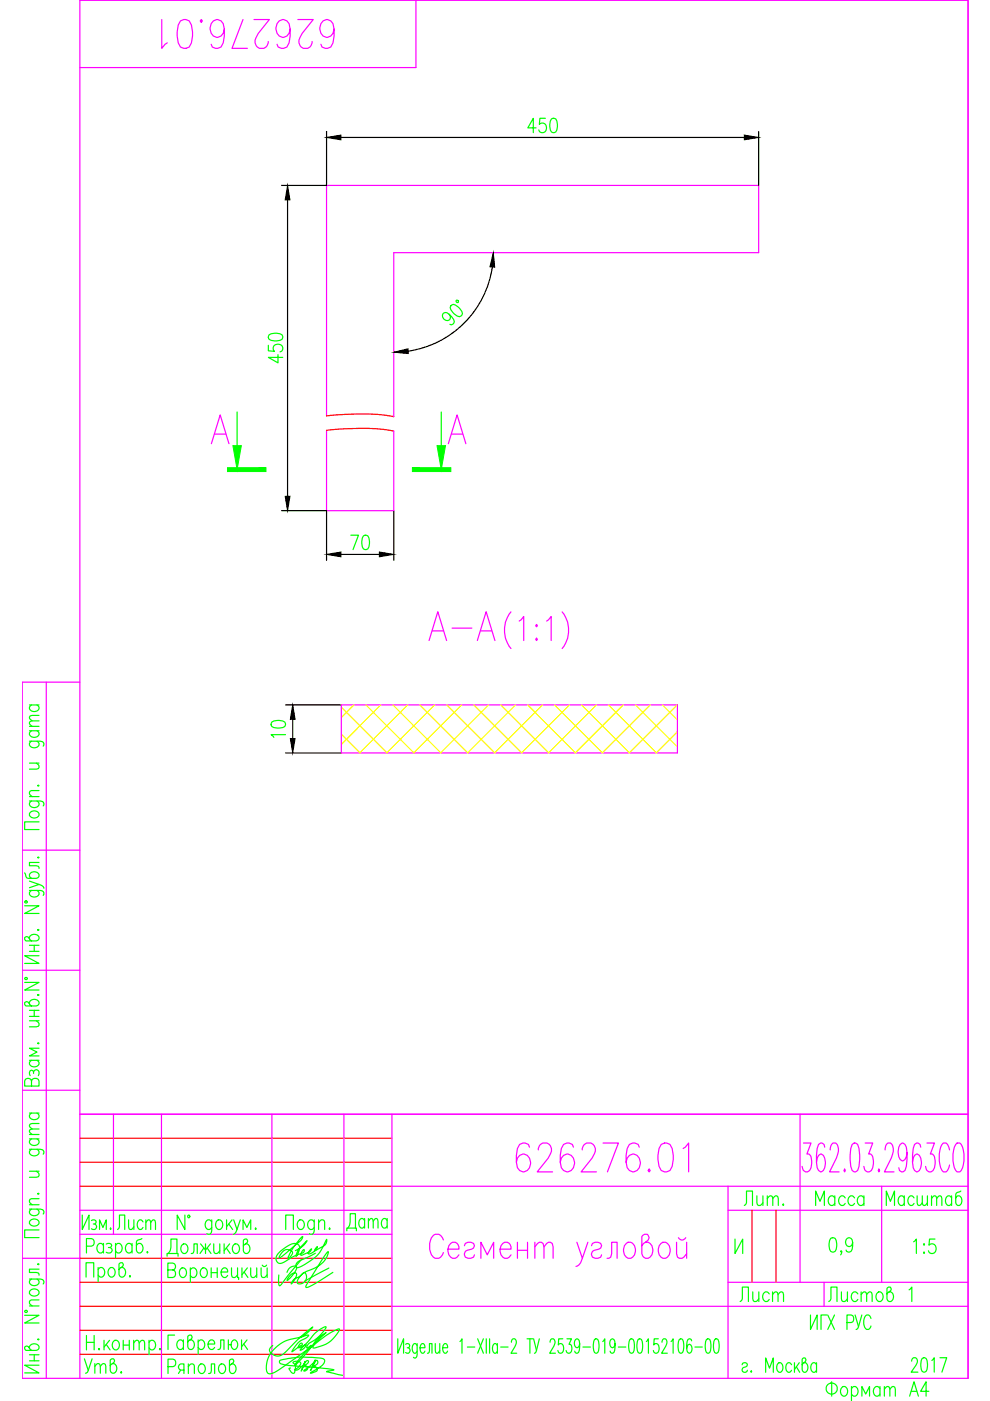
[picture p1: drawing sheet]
<svg xmlns="http://www.w3.org/2000/svg" width="210mm" height="297mm" viewBox="0 0 210 297" stroke-linecap="round" stroke-linejoin="round" font-family="sans-serif">
<defs><g id="words">
<g font-size="10.6" fill="#f0f">
<text x="33.2" y="11.6">626276.01</text>
<text x="108.3" y="249.8">626276.01</text>
</g>
<text font-size="10.1" fill="#f0f" x="89.6" y="136.9">А-А</text>
<text font-size="7.1" fill="#0f0" x="72.3" y="262.1">Дата</text>
<g font-size="6.6" fill="#0f0">
<text x="73" y="117.8">70</text>
<text x="61.4" y="157.7" transform="rotate(-90 61.4 157.7)">10</text>
<text x="156.6" y="256.8">Лит.</text>
<text x="171.8" y="256.8">Масса</text>
<text x="186.6" y="256.8">Масштаб</text>
<text x="155.6" y="277.3">Лист</text>
<text x="16.6" y="292.5">Утв.</text>
</g>
<text font-size="6.6" fill="#f0f" x="174.6" y="277.3">Листов</text>
<g font-size="6.2" fill="#0f0">
<text x="110.8" y="29.3">450</text>
<text x="60.7" y="78.3" transform="rotate(-90 60.7 78.3)">450</text>
<text x="23.6" y="261.8">Лист</text>
</g>
</g></defs>
<g fill="none" stroke="#f0f" stroke-width=".25">
<path d="M88.2 .1v14.2h-71.3M205.3 .1v292.1M44.8 94.1l1.9-6.1 1.8 6.1M45.5 92h2.3M69.2 88.2v-48.9h91.7v14.3h-77.4v34.7M69.2 91.2v17.1h14.3v-16.9M95.1 94.1l1.8-6.1 1.9 6.1M95.7 92h2.4M110.1 131.7l.9-1v5.1M113.8 132.4l.2 .2-.2 .3-.2-.3zM113.8 135.3l.2 .3-.2 .2-.2-.2zM115.9 131.7l1-1v5.1"/>
<path d="M119.2 129.7a6.2 6.2 0 0 1 0 7.8M9.8 144.6v147.6M16.9 144.6h-12.2v147.6h200.6M72.4 149.5h71.2v10.1h-71.2zM4.7 180.3h12.2M4.7 205.7h12.2M4.7 231.1h12.2M16.9 236.2h188.4M24.1 236.2v25.5M34.2 236.2v56M57.6 236.2v56M72.9 236.2v56"/>
<path d="M83.1 236.2v56M169.6 236.2v35.7M16.9 256.6h66.2M83.1 251.5h122.2M154.4 256.6h50.9M154.4 251.5v40.7M170.3 242.3h1.7l-.9 2.4h.4a3.1 3.1 0 0 1 .2 3.5l-.5 .3h-.4l-.5-.3-.2-.9M174.9 243.2l-.2-.6-.4-.3h-.3l-.4 .3a10.2 10.2 0 0 0-.3 5l.3 .6 .5 .3a2.37 2.37 0 0 0 .8-2.9l-.3-.6-.6-.3-.4 .3-.3 .6-.2 .8M176 243.8a1.72 1.72 0 0 1 .6-1.5h.6a1.98 1.98 0 0 1 .4 2.4l-.3 .9-1.4 2.9h2M179.1 247.9l.1 .3-.1 .3-.2-.3zM180.7 242.6l.4-.3h.3l.4 .3a8.8 8.8 0 0 1 0 5.6l-.4 .3h-.3l-.4-.3a8.8 8.8 0 0 1 0-5.6zM183.4 242.3h1.6l-.8 2.4h.4a3.1 3.1 0 0 1 .2 3.5l-.5 .3h-.4l-.5-.3-.2-.9"/>
<path d="M186.4 247.9l.1 .3-.1 .3-.2-.3zM186.9 251.5v20.4M187.7 243.8a1.68 1.68 0 0 1 .5-1.5h.6a1.95 1.95 0 0 1 .5 2.4l-1.8 3.8h2M192.3 244.4l-.1 .9-.3 .5-.6 .3a2.35 2.35 0 0 1-.7-2.9l.3-.6 .4-.3 .6 .3a7.9 7.9 0 0 1 0 5.6l-.5 .3h-.3l-.4-.3-.1-.6M195.2 243.2l-.1-.6-.5-.3h-.2l-.5 .3a10.4 10.4 0 0 0-.3 5l.3 .6 .6 .3a2.35 2.35 0 0 0 .7-2.9l-.3-.6-.5-.3-.5 .3-.3 .6-.1 .8M196.5 242.3h1.6l-.8 2.4h.4a3.1 3.1 0 0 1 .1 3.5l-.4 .3a1.04 1.04 0 0 1-1.2-1.2M201.3 243.8l-.1-.6a1.03 1.03 0 0 0-1.2-.9 5.6 5.6 0 0 0 0 6.2 1.26 1.26 0 0 0 1.3-1.5M202.9 242.3a1.26 1.26 0 0 1 1.3 1.5 5.3 5.3 0 0 1-.7 4.7 1.26 1.26 0 0 1-1.3-1.5 5.3 5.3 0 0 1 .7-4.7zM4.7 266.8h12.2M16.9 261.7h66.2M83.1 277h122.2M94 262.9a1.36 1.36 0 0 0-1.3-1.3 1.36 1.36 0 0 0-1.4 1.3 3.2 3.2 0 0 0 1 3.9 1.45 1.45 0 0 0 1.7-1.2"/>
<path d="M95 264.8h2.3a1.13 1.13 0 0 0-.7-1.3 1.13 1.13 0 0 0-1.4 .6 2.05 2.05 0 0 0 .7 2.7h.6l.8-.7M98.5 264.1a1.12 1.12 0 0 1 1-.8 1.12 1.12 0 0 1 1.1 .8l-.2 .5-1.4 .5a.93 .93 0 0 0-.3 1.4 1.22 1.22 0 0 0 1.9-.4M102 266.8v-3.4l1.3 2.7 1.4-2.7v3.4M106 264.8h2.4a1.13 1.13 0 0 0-.8-1.4 1.13 1.13 0 0 0-1.4 .7 2.03 2.03 0 0 0 .8 2.7h.6l.8-.7M109.7 265.1h2.1M109.7 263.4v3.4M111.8 263.4v3.4M113.4 264.4l1-1h.4l.3 .2 .2 .8v2.4M113.4 263.4v3.4M115.3 264.4l1-1h.4l.4 .2 .2 .8v2.4M122.3 263.4l1.2 3.4 1.1-3.4M123.5 266.8l-.4 1-.4 .4-.6 .3"/>
<path d="M125.4 264.1a1.13 1.13 0 0 1 1.1-.8 1.13 1.13 0 0 1 1.1 .8l-.2 .5-1.4 .5a.92 .92 0 0 0-.4 1.4 1.22 1.22 0 0 0 2-.4M128.7 266.8h.4l.4-.3 .2-.7v-2.4h1.1v3.4M132.8 263.6l.4-.2a1.48 1.48 0 0 1 1.5 1.9 1.38 1.38 0 0 1-1.5 1.5 2.01 2.01 0 0 1-.4-3.2zM136.9 263.4a1.48 1.48 0 0 1 1.5 1.9 1.38 1.38 0 0 1-1.5 1.5l-.6-.5-.2-.5v-3.6l.6-.5h.5l.4 .7-.2 .5-1.3 1.2M140.2 263.6l.3-.2a1.48 1.48 0 0 1 1.6 1.9 1.38 1.38 0 0 1-1.6 1.5 2 2 0 0 1-.3-3.2zM143.4 263.4v2.4l.2 .7 .4 .3h.6l1-1M143.8 262.4a.86 .86 0 0 0 .8 .5 .86 .86 0 0 0 .8-.5M145.6 263.4v3.4M154.4 271.9h50.9M16.9 292.2v-292.1h188.4v292.1"/>
</g>
<path d="M69.2 91.2l1.4-.1a46.4 46.4 0 0 1 12.9 .3M69.2 88.2l1.4-.2a46.9 46.9 0 0 1 12.9 .3M16.9 241.3h66.2M16.9 246.4h66.2M16.9 251.5h66.2M159.4 256.6v15.3M164.5 256.6v15.3M16.9 266.8h66.2M16.9 271.9h66.2M16.9 277h66.2M16.9 282.1h66.2M16.9 287.1h66.2" fill="none" stroke="#f00" stroke-width=".25"/>
<path d="M69.2 27.9v11.4h-9.5M72.3 29.1h85.5M160.9 27.9v11.4M61 42.4v62.8M104.4 56.6a21.1 21.1 0 0 1-17.9 17.9M59.7 108.3h9.5v10.5M83.5 108.3v10.5M60.5 159.6h11.9M60.5 149.5h11.9" fill="none" stroke="#000" stroke-width=".25"/>
<path d="M69.2 29.1l3.1-.5v1.1zM157.8 28.6l3.1 .5-3.1 .6zM61 39.3l.5 3.1h-1zM104.6 53.6l.3 3h-1zM83.5 74.7l3-.7 .1 1zM60.5 105.2h1l-.5 3.1zM69.2 117.5l3.1-.5v1.1zM80.4 117l3.1 .5-3.1 .6z" fill="#000" stroke="#000" stroke-width=".21"/>
<g fill="#0f0" stroke="#0f0" stroke-width=".21">
<path d="M49.4 94.5h1.8l-.9 5.1z"/>
<path d="M92.7 94.5h1.8l-.9 5.1z"/>
<path d="M48.2 99.2v.8l8.2-.8zM48.2 100l8.2-.8v.8z"/>
<path d="M87.4 99.2h8.2v.8zM87.4 99.2v.8h8.2z"/>
</g>
<g fill="none" stroke="#0f0" stroke-width=".25">
<path d="M95.2 66.6a.83 .83 0 0 1 .1 1.2 .97 .97 0 0 1-1.2-.2 .97 .97 0 0 1-.1-1.2l.4-.1a2.58 2.58 0 0 1 1.9 1.9l-.3 .5-.3 .2-.3-.1M95.6 64.8l.2-.1a1.49 1.49 0 0 1 1.7 .7l.6 1.1-.4 .5a1.48 1.48 0 0 1-1.7-.7l-.6-1.1zM50.3 87.4v7.1M93.6 87.4v7.1M6.2 157.1l2.8 .2 .3 .3-.1 .6M6.2 154.9h2.1M6.2 154h2.1M6.2 149.5h2.1M6.7 157.1l-.3 .3a.82 .82 0 0 0 .1 .9 .82 .82 0 0 0 .9 .2 .82 .82 0 0 0 .9-.9l-.5-.5M6.7 154.9a.68 .68 0 0 0-.5 .7 .68 .68 0 0 0 .5 .6 .93 .93 0 0 0 1.1 .1 .93 .93 0 0 0 .3-1.1l-.3-.3M6.7 149.5a.68 .68 0 0 0-.5 .6 .68 .68 0 0 0 .5 .6 .93 .93 0 0 0 1.1 .1 .93 .93 0 0 0 .3-1.1l-.3-.2M8.3 152.8l-1.9 .2-.2 .4 .6 .6"/>
<path d="M8.3 151.7l-1.9 .1-.2 .5 .6 .5M6.2 169.8l2.8 .1 .3 .4-.1 .6M6.2 168.9h2.1M6.2 161.8h2.1M6.4 172.3a1.08 1.08 0 0 1 1.1-.3 1.08 1.08 0 0 1 .8 .9 1.07 1.07 0 0 1-1.2 .5 1.07 1.07 0 0 1-.9-.9zM6.7 169.8l-.3 .3a.82 .82 0 0 0 .1 .9 .82 .82 0 0 0 .9 .2 .82 .82 0 0 0 .9-.9l-.5-.5M7.7 161.8l.6 .6-.2 .6-1.9 .1M8 166.6l.1-.1 .2 .1-.2 .1zM8.3 174.3h-3.1v1.6h3.1M8.3 167.6l-1.9 .1-.2 .6 .6 .6M5.2 192h3.1l-3.1 1.7h3.1M5.2 185.1l.5 1 2 .1a.66 .66 0 0 0 .6-.5 .66 .66 0 0 0-.5-.7 .92 .92 0 0 0-1.1-.1 .92 .92 0 0 0-.3 1.1l.3 .2"/>
<path d="M6.2 199a1.02 1.02 0 0 1 1.1-.9 1.02 1.02 0 0 1 1 .9l-.6 .5h-2.2l-.3-.4v-.3l.5-.2 .3 .1 .7 .8M6.2 188.8l2.8 .1 .3 .4-.1 .5M6.2 186.8l2.1 .7-2.1 .7M6.7 188.8l-.3 .2a.82 .82 0 0 0 .1 1 .82 .82 0 0 0 .9 .2 .82 .82 0 0 0 .9-.9l-.5-.5M8 197.2l.1-.2 .2 .2-.2 .1zM8 181.8l.1-.1 .2 .1-.2 .1zM8.3 187.5l.9 .5 .1 .3M8.3 182.9h-2.1v.7l1.9 .1 .2 .4M5.2 208.3h3.1l-3.1 1.6h3.1M6.2 212.8a1.02 1.02 0 0 1 1.1-.9 1.02 1.02 0 0 1 1 .9l-.6 .5h-2.2l-.3-.4v-.3l.5-.2 .2 .1 .8 .8M6.2 200.4h2.1M6.2 201.7h2.1"/>
<path d="M6.2 216.4h2.1M6.2 214.2h2.1M6.2 215.5h2.1M7.3 200.4v1.3M7.3 214.2v1.3M7.7 216.4l.6 .6-.2 .6-1.9 .1M8 211l.1-.2 .2 .2-.2 .1zM8.3 202.6h-3.1l3.1 1.7h-3.1M6.2 236h2.1M6.2 224.8h2.1M6.7 236a.68 .68 0 0 0-.5 .6 .68 .68 0 0 0 .5 .7 .93 .93 0 0 0 1.1 0 .93 .93 0 0 0 .3-1.1l-.3-.2M6.7 229.2a.74 .74 0 0 0-.7-.6 .74 .74 0 0 0-.8 .6v1.1h3.1v-1.1a.83 .83 0 0 0-.8-.6 .83 .83 0 0 0-.8 .6v1.1"/>
<path d="M6.7 224.8l-.5 .5a1.02 1.02 0 0 0 1.1 .9 1.02 1.02 0 0 0 1-.9l-.5-.5M7.1 227.2a.6 .6 0 0 1 .6-.4 .6 .6 0 0 1 .6 .4l-.2 .9M7.1 227.6l-.1-.6-.3-.1a.73 .73 0 0 0-.3 1.2M8 221.2l.1-.1 .2 .1-.2 .1zM8.3 239.4l-1.9 .1-.2 .5 .6 .5M8.3 238.2l-1.9 .1-.2 .5 .6 .6M8.3 222.2h-2.1l1.6 .9-1.6 .8h2.1M6.2 256.4l2.8 .1 .3 .3-.1 .6M6.2 243.7l2.8 .1 .3 .3-.1 .6M6.2 255.4h2.1M6.2 248.3h2.1M6.2 241.5h2.1"/>
<path d="M6.2 240.5h2.1M6.4 258.8a1.08 1.08 0 0 1 1.1-.3 1.08 1.08 0 0 1 .8 .9 1.08 1.08 0 0 1-1.2 .6 1.08 1.08 0 0 1-.9-1zM6.7 256.4l-.3 .2a.82 .82 0 0 0 .1 .9 .82 .82 0 0 0 .9 .3 .82 .82 0 0 0 .9-1l-.5-.4M6.7 243.7l-.3 .2a.82 .82 0 0 0 .1 .9 .82 .82 0 0 0 .9 .3 .82 .82 0 0 0 .9-1l-.5-.4M6.7 241.5a.68 .68 0 0 0-.5 .6 .68 .68 0 0 0 .5 .6 .93 .93 0 0 0 1.1 .1 .93 .93 0 0 0 .3-1.1l-.3-.2M7.7 248.3l.6 .6-.2 .6-1.9 .1M8 253.1l.1-.1 .2 .1-.2 .1zM8.3 254.1l-1.9 .2-.2 .5 .6 .6M17.4 257.6v3.1l1.5-3.1v3.1M19.4 258.8a.61 .61 0 0 1 1 .3l-.3 .4h-.3M20.1 259.5a.62 .62 0 0 1 .4 .6 .62 .62 0 0 1-.4 .6l-.7-.2M39.2 257.6v3.1l-1.6-3.1v3.1"/>
<path d="M44.9 259.1l-.5-.5a1.02 1.02 0 0 0-.9 1.1 1.02 1.02 0 0 0 .9 1l.5-.5M44.9 258.6l-.1 2.8-.4 .3-.6-.2M46.1 258.8l.2-.2a1.02 1.02 0 0 1 .9 1.1 1.02 1.02 0 0 1-.9 1 1.2 1.2 0 0 1-.2-1.9zM48 258.6v2.1M48.5 259.5l.8 1.2M49.2 258.6l-1.2 1.5M49.6 258.6l.6 2.1 .7-2.1M63.4 258.8l.2-.2a1.02 1.02 0 0 1 .9 1.1 1.02 1.02 0 0 1-.9 1 1.2 1.2 0 0 1-.2-1.9zM66.6 259.1l-.4-.5a1.02 1.02 0 0 0-1 1.1 1.02 1.02 0 0 0 1 1l.4-.5M66.6 258.6l-.1 2.8-.3 .3-.6-.2M67.6 259.2l.5-.6 .6 .2 .1 1.9M67.6 258.6v2.1"/>
<path d="M5.2 278.9h3.1l-3.1 1.6h3.1M6.2 271.2l2.8 .1 .3 .3-.1 .6M6.2 276.9h2.1M6.4 273.6a1.08 1.08 0 0 1 1.1-.3 1.08 1.08 0 0 1 .8 .9 1.07 1.07 0 0 1-1.2 .6 1.07 1.07 0 0 1-.9-.9zM6.7 271.2l-.3 .2a.82 .82 0 0 0 .1 1 .82 .82 0 0 0 .9 .2 .82 .82 0 0 0 .9-1l-.5-.4M8 268l.1-.1 .2 .1-.2 .2zM8.3 260.8h-3.1v1.6h3.1M8.3 275.6l-1.9 .1-.2 .6 .6 .6M8.3 269.1h-2.1v.7l1.9 .1 .2 .5M18.2 270.8v-3.1h1.7v3.1M18.3 264.2h1.1a.83 .83 0 0 0 .6-.8 .83 .83 0 0 0-.6-.8h-1.1v3.1M20.8 269.2a.68 .68 0 0 1 .6-.5 .68 .68 0 0 1 .7 .5 1.02 1.02 0 0 1-.8 1.6l-.5-.5"/>
<path d="M20.8 268.7v3.1M21.1 260.7v-2.1l.7 1.6 .7-1.6v2.1M21.9 264.1a.68 .68 0 0 0-.6-.5 .68 .68 0 0 0-.6 .5 1.02 1.02 0 0 0 .8 1.6l.4-.5M21.9 263.6v2.1M22.5 263.8a.74 .74 0 0 1 1.2 .3l-.4 .4h-.3M23.3 268.9a.82 .82 0 0 1 .9 .1 .82 .82 0 0 1 .2 .9 .83 .83 0 0 1-.9 .9 1.19 1.19 0 0 1-.2-1.9zM23.3 264.5a.6 .6 0 0 1 .5 .6 .6 .6 0 0 1-.5 .6l-.8-.2M24.5 264.1a.68 .68 0 0 1 .6-.5 .68 .68 0 0 1 .7 .5 1.02 1.02 0 0 1-.8 1.6l-.5-.5M24.5 263.6v3.1M25.7 268.7a1.02 1.02 0 0 1 .9 1.1 1.02 1.02 0 0 1-.9 1l-.5-.6v-2.2l.4-.3h.3l.3 .5-.2 .2-.8 .8M27.6 270.5l.1 .1-.1 .2-.2-.2zM28 264.1a.68 .68 0 0 0-.6-.5 .68 .68 0 0 0-.7 .5 1.02 1.02 0 0 0 .8 1.6l.5-.5"/>
<path d="M28 263.6v2.1M30.1 262.6l-1.1 .4-.1 2.1a.66 .66 0 0 0 .6 .6 .66 .66 0 0 0 .7-.5 .93 .93 0 0 0 .1-1.1 .93 .93 0 0 0-1.1-.3l-.3 .3M31.3 265.4l.1 .1-.1 .2-.2-.2zM35.4 266.3v-.5h2.4v.5M35.6 269.2h1a.83 .83 0 0 1 .6 .9 .83 .83 0 0 1-.6 .8h-1v-3.1h1a.74 .74 0 0 1 .6 .7 .74 .74 0 0 1-.6 .7M35.7 265.8a3.1 3.1 0 0 0 .5-3.1h1.3v3.1M38.4 269a.65 .65 0 0 1 1 .2 1.03 1.03 0 0 1-.8 1.7 1.2 1.2 0 0 1-.2-1.9zM38.7 263.9l.2-.2a1.02 1.02 0 0 1 1 1 1.02 1.02 0 0 1-1 1.1 1.2 1.2 0 0 1-.2-1.9zM40.4 269.2a.68 .68 0 0 1 .6-.4 .68 .68 0 0 1 .6 .4 1.03 1.03 0 0 1-.8 1.7l-.4-.5M40.4 268.8v3.1M40.5 265.8l.5-.2 .1-1.9h.7v2.1M42.5 263.7l1.1 1.3 1-1.3"/>
<path d="M42.8 269a.65 .65 0 0 1 1 .2 1.03 1.03 0 0 1-.8 1.7 1.2 1.2 0 0 1-.2-1.9zM43.2 264.6l-.8 1.2M43.6 263.7v2.1M43.9 264.6l.8 1.2M44.8 269.8h1.3M44.8 268.8v2.1M45.3 263.7l.1 1.9 .6 .2 .6-.6M46.1 268.8v2.1M46.6 263.7v2.1M46.9 269.7h1.4a.68 .68 0 0 0-.5-.8 .68 .68 0 0 0-.8 .3 1.03 1.03 0 0 0 .8 1.7l.5-.5M47.5 263.7v2.1M48 264.6l.8 1.2"/>
<path d="M48.7 263.7l-1.2 1.5M49.1 268.8l.1 1.9 .6 .2 .6-.6M49.6 263.9l.2-.2a1.02 1.02 0 0 1 1 1 1.02 1.02 0 0 1-1 1.1 1.2 1.2 0 0 1-.2-1.9zM50.2 260.7l-.2 .6-.6 .4M50.4 268.8v2.1h.2v.4M51.3 268.8v2.1M51.5 260.7v-2.1l.8 1.6 .9-1.6v2.1M51.8 269.7l.8 1.2M52.1 263.7a1.02 1.02 0 0 1 .9 1 1.02 1.02 0 0 1-.9 1.1l-.5-.6v-2.2l.3-.3h.4l.2 .4-.1 .3-.8 .8M52.5 268.8l-1.2 1.5M53.1 268.8l.2 1.9 .5 .2 .6-.6M54.2 260.4l.1 .1-.1 .2-.1-.2z"/>
<path d="M54.4 268.8v2.1M55.4 268.8l.1 1.9 .6 .2 .5-.6M55.6 268.2a.5 .5 0 0 0 .5 .3 .5 .5 0 0 0 .4-.3M56.6 268.8v2.1M60 265.3a1.23 1.23 0 0 1 2 .4l-.5 .9-.3 .2-.1-.1a11.7 11.7 0 0 1 3.1-4.5l-.5 .9-3.8 3.2-.7 .4 .1-.4zM60.6 260.7v-3.1h1.6v3.1M60.8 269.8a1.52 1.52 0 0 1 2.1-1.2 4.4 4.4 0 0 1-2 2.9 1.82 1.82 0 0 1 1.9-1.5 2.86 2.86 0 0 1-1.1 2.2l.5-.9 1.3-.7 .6-.5a.47 .47 0 0 1 .5-.3 .47 .47 0 0 1 .3 .6 1.36 1.36 0 0 1-.4 1.4 1.36 1.36 0 0 1-1.5 .2 3.2 3.2 0 0 1 2.2-2.5 5.8 5.8 0 0 0 4.4-3.8v-.3l-1.5 2-3.1 5-.2 .4 .1 .2a11.6 11.6 0 0 0 4.2-2.3l1.5-.9M62.6 265.2a4.6 4.6 0 0 0 2.5-2.2l-.2 .3a5 5 0 0 0-2.1 3.1 2.48 2.48 0 0 0 .5-2.4 1.82 1.82 0 0 0-2.4 .2l-1.6 1.2a1.41 1.41 0 0 0-.2 2.4 2.1 2.1 0 0 0 1.8-.6l1.7-1 1.6-.6 .3-.3v-.4l-.3 .2-.4 .8a.2 .2 0 0 0 0 .3 .2 .2 0 0 0 .3-.1l1.5-.6 .5-.7-.7 .8a.25 .25 0 0 0 .1 .3 .25 .25 0 0 0 .3-.1l1.1-.8 .3-.7-.5 .9 1.4-.7a1.46 1.46 0 0 0 1.1-1.7 9.1 9.1 0 0 1-6.3 5.9l-.2-.3a1.78 1.78 0 0 1 1.7-1.5l2.5-1.2M63.9 267l-4.6 5.6-.2-.8v-1.5M69.7 268.9l-5.1 2.7M69.9 260.4l.1 .1-.1 .2-.1-.2zM155.8 262.7v3.1l1.7-3.1v3.1"/>
<path d="M171.8 278.8v3.1l1.5-3.1v3.1M175.3 278.8h-1.2v3.1M175.5 278.8l1.4 3.1M176.1 262.6l.6-.2a1.49 1.49 0 0 1 .7 1.8l-.3 1.1-.6 .2a1.49 1.49 0 0 1-.7-1.8zM176.9 278.8l-1.4 3.1M178.5 265.3l-.2 .2-.1-.2 .1-.1a.64 .64 0 0 1-.1 .9M180.8 263.4a.8 .8 0 0 1-.8 .9 .97 .97 0 0 1-.7-1 .97 .97 0 0 1 .8-.9l.3 .2a2.59 2.59 0 0 1 0 2.7l-.5 .2-.4-.2-.1-.3M181.3 278.8l.7 2.5M182.7 278.8l-.8 2.8-.4 .3M184.7 279.5l-.1-.3a.69 .69 0 0 0-.9-.4 2.13 2.13 0 0 0 0 3.1 .78 .78 0 0 0 1-.8M192.7 273.5l.6-.6v3M193.7 263.3l.6-.6v3.1"/>
<path d="M195.9 263.7l.1 .2-.1 .1-.1-.1zM195.9 265.5l.1 .1-.1 .2-.1-.2zM198.2 262.7h-1.1l-.1 1.3a.89 .89 0 0 1 1.1-.2 .89 .89 0 0 1 .4 1.1 .83 .83 0 0 1-.7 .9 .83 .83 0 0 1-1-.6M6.2 285.8a1.02 1.02 0 0 1 1.1-.9 1.02 1.02 0 0 1 1 .9l-.6 .5h-2.2l-.3-.3v-.4l.5-.2 .3 .1 .7 .8M6.2 287.2h2.1M6.2 288.5h2.1M7.3 287.2v1.3M8 284l.1-.1 .2 .1-.2 .1zM8.3 289.5h-3.1l3.1 1.6h-3.1M18.3 283.1v3.1M18.3 284.6h1.7M20 283.1v3.1"/>
<path d="M22.1 284.2v2M23.2 284.2l-1.1 1.4M24.2 284.3a.65 .65 0 0 1 1 .3 1.02 1.02 0 0 1-.8 1.6 1.2 1.2 0 0 1-.2-1.9zM26.1 284.2v2M27.4 284.2v2M28.3 284.8l.6-.6 .5 .1 .1 1.9M28.3 284.2v2M29.5 284.8l.6-.6 .5 .1 .1 1.9M31.6 284.6l.5-.4a1.02 1.02 0 0 1 .9 1 1.02 1.02 0 0 1-.9 1l-.5-.4M31.6 284.2v3M33.9 285.9l.1 .2-.1 .1-.1-.1zM35.6 289.8h1.1a.83 .83 0 0 0 .6-.8 .83 .83 0 0 0-.6-.8h-1.1v3"/>
<path d="M37 283.1h-1.4v3M38.3 290.5l-.5 .7M38.9 284.5a.68 .68 0 0 0-.7-.4 .68 .68 0 0 0-.6 .4 .93 .93 0 0 0 0 1.2 .93 .93 0 0 0 1.1 .3l.2-.3M38.9 284.1v2M39 290.5h-.7l-.2-.2a.68 .68 0 0 1 .2-1.1h.7v2M39.9 289.8l.6-.6 .6 .1 .1 1.9M39.9 289.2v2M40.3 284.1a1.02 1.02 0 0 1 .9 1 1.02 1.02 0 0 1-.9 1l-.5-.6v-2.1l.4-.3h.3l.2 .4-.1 .3-.8 .7M42 284.5a.68 .68 0 0 1 .7-.4 .68 .68 0 0 1 .6 .4 1.02 1.02 0 0 1-.8 1.6l-.5-.4M42 284.1v3M42.4 289.3a.82 .82 0 0 1 .9 .1 .82 .82 0 0 1 .2 .9 .82 .82 0 0 1-.9 .9 1.19 1.19 0 0 1-.2-1.9zM44.1 285h1.4a.68 .68 0 0 0-.4-.9 .68 .68 0 0 0-.9 .4 1.02 1.02 0 0 0 .8 1.6l.5-.4"/>
<path d="M44.2 291.2l.5-.1 .1-1.9h.7v2M46.2 286.1l.5-.1 .1-1.9h.7v2M46.7 289.3a.82 .82 0 0 1 .9 .1 .82 .82 0 0 1 .2 .9 .82 .82 0 0 1-.9 .9 1.19 1.19 0 0 1-.2-1.9zM48.4 285.1h.6a.89 .89 0 0 1 .8-1 1.09 1.09 0 0 1 .6 1.1 1.09 1.09 0 0 1-.8 .9 1 1 0 0 1-.6-1M48.4 284.1v2M49.1 289.2a1.02 1.02 0 0 1 1 1 1.02 1.02 0 0 1-1 1l-.4-.6v-2.2l.3-.2h.4l.2 .4-.1 .3-.8 .7M51.2 284.1v2M51.7 285l.8 1.1M52.4 284.1l-1.2 1.4M62.5 289.2l-.4-.2a1.02 1.02 0 0 1 1.7 .1l-.3 .6-1 .7v.1a2.43 2.43 0 0 0 2.1-1.6l.1-.3-.9 2.1 .3-.7a2.03 2.03 0 0 1 1.1-1.5l.2 .1a.87 .87 0 0 1-.9 .9 .62 .62 0 0 1 .7 .6 .62 .62 0 0 1-.8 .6v-.1a6.9 6.9 0 0 0 2.5-2.3l-1.1 2.3 1.2-2.1a.32 .32 0 0 1 .4 .1 .32 .32 0 0 1 0 .4l-.5 .4-.6 .2 .8 .4a.54 .54 0 0 1 .1 .6 .54 .54 0 0 1-.6 .3l-.8 .3 2.3-1.5 .6-.7a.68 .68 0 0 0 0-.8 .68 .68 0 0 0-.8-.3 19.7 19.7 0 0 0-8.6 .6 .52 .52 0 0 0 .5 .7l1.7 .3 9.1 .9h.2l-1.6 .4 3.5 .8M62.9 288.9l-.5 2.2h-.4l-.3-.2-.4-.7 .3-.2M63.5 283.6l1.9-.5-.3 .4a5.8 5.8 0 0 0-3.2 3.1l1.9-1.3a.29 .29 0 0 0 .3-.2 .29 .29 0 0 0-.2-.3l-.4 .3a.41 .41 0 0 0-.1 .7l1.5-.7a1.42 1.42 0 0 1-1.3 1.2l1.6-1.7a7.6 7.6 0 0 1 3.8-3.3l.1 .1a9.1 9.1 0 0 1-3.7 3.6l-.3 .8 .9-.6-2.4 2.8-1.1 1.5 1.3-1.3 2.1-2.4a8.4 8.4 0 0 1 3.2-3.2l-.1 .1a11.6 11.6 0 0 0-2.7 2.9l.1 .2a6.2 6.2 0 0 0 5.5-4 10.6 10.6 0 0 0-4.2 2.4l-7.3 5.3-2.5 1.6a.91 .91 0 0 1-1.1 .1 .91 .91 0 0 1-.3-1.1 6.8 6.8 0 0 1 6.3-6.4 5.8 5.8 0 0 0 3.5-2.4l-.2 .2a47.7 47.7 0 0 0-6 5.5 1.79 1.79 0 0 1-3-.9l.7-.9"/>
<path d="M84.3 283.9v3l1.3-3v3M86 285l.3-.1 .5 .1v.6l-.5 .1M86.6 285.7a.6 .6 0 0 1 .3 .9 .6 .6 0 0 1-.9 .2M88.4 285.3l-.3-.4h-.3a1.4 1.4 0 0 0 0 2h.3l.3-.4M88.4 284.9v2.7l-.3 .3-.4-.1M89.1 285.7h1v-.2a.55 .55 0 0 0-.6-.6 1.4 1.4 0 0 0 0 2h.3l.3-.4M90.6 286.9l.4-.1 .1-1.9h.5v2M92.3 284.9l.1 1.9 .4 .1 .4-.6M93.2 284.9v2M93.9 285.7h1v-.2a.56 .56 0 0 0-.6-.6 1.4 1.4 0 0 0 0 2h.3l.3-.4M97.5 284.4l.4-.5v3M99.1 285.6h1.6"/>
<path d="M101.3 283.9l1.2 3M102.5 283.9l-1.2 3M103.1 283.9v3M103.8 283.9v3M105.5 285.3l-.4-.4h-.3a1.4 1.4 0 0 0 0 2h.3l.4-.4M105.5 284.9v2M106.2 285.6h1.5M108.4 284.6l.1-.5 .3-.2a.73 .73 0 0 1 .7 .3 .73 .73 0 0 1-.1 .8l-1.1 1.9h1.3M111.7 283.9h1.3M112.4 283.9v3M113.1 283.9l.6 2.4M114.4 283.9l-.7 2.7-.4 .3"/>
<path d="M116.6 284.6l.1-.5 .3-.2a.73 .73 0 0 1 .6 .3 .73 .73 0 0 1 0 .8l-1.1 1.9h1.3M119.3 283.9h-.8l-.1 1.3a.53 .53 0 0 1 .8-.2 1.34 1.34 0 0 1-.2 1.9 .58 .58 0 0 1-.7-.6M120.2 283.9h1l-.6 1.1h.3a1.24 1.24 0 0 1-.2 1.9 .58 .58 0 0 1-.7-.6M122.9 284.9l-.2 .7-.3 .1a1.04 1.04 0 0 1-.6-.9 1.04 1.04 0 0 1 .6-.9l.3 .1a3.4 3.4 0 0 1 0 2.8l-.5 .1-.2-.1-.1-.3M123.6 285.6h1.6M126 284l.5-.1a1.67 1.67 0 0 1 .5 1.7l-.3 1.2-.4 .1a1.72 1.72 0 0 1-.5-1.7zM127.8 284.4l.4-.5v3M130.4 284.9l-.2 .7-.3 .1a1.04 1.04 0 0 1-.6-.9 1.04 1.04 0 0 1 .6-.9l.3 .1a3.4 3.4 0 0 1 0 2.8l-.5 .1-.2-.1-.1-.3M131.1 285.6h1.6M133.6 284l.4-.1a1.67 1.67 0 0 1 .5 1.7l-.3 1.2-.4 .1a1.72 1.72 0 0 1-.5-1.7zM135.3 284l.4-.1a1.67 1.67 0 0 1 .6 1.7l-.3 1.2-.4 .1a1.72 1.72 0 0 1-.6-1.7zM137 284.4l.5-.5v3"/>
<path d="M139.6 283.9h-.9l-.1 1.3a.54 .54 0 0 1 .9-.2 1.34 1.34 0 0 1-.3 1.9 .58 .58 0 0 1-.7-.6M140.4 284.6v-.2a.58 .58 0 0 1 .7-.5l.2 .2a1.4 1.4 0 0 1-.2 1.4l-.8 1.4h1.2M142.3 284.4l.4-.5v3M144 284l.5-.1a1.69 1.69 0 0 1 .5 1.7l-.3 1.2-.4 .1a1.69 1.69 0 0 1-.5-1.7zM146.6 284.3v-.3l-.5-.1a1.91 1.91 0 0 0-.5 2l.1 .6 .4 .4a1.04 1.04 0 0 0 .6-.9 1.04 1.04 0 0 0-.6-1l-.4 .5-.1 .4M147.3 285.6h1.6M149.8 284l.4-.1a1.69 1.69 0 0 1 .5 1.7l-.2 1.2-.5 .1a1.69 1.69 0 0 1-.5-1.7zM151.5 284l.5-.1a1.69 1.69 0 0 1 .5 1.7l-.3 1.2-.4 .1a1.69 1.69 0 0 1-.5-1.7zM157.3 289.4a.57 .57 0 0 1 .6-.5 .57 .57 0 0 1 .6 .5l-.3 .4-.6 .1a.59 .59 0 0 0-.2 .9 .6 .6 0 0 0 1.1-.3M159.3 290.7v.3zM162.3 291v-3.1l.9 2.2 .8-2.2v3.1M165 289.1l.5-.2a1.26 1.26 0 0 1 0 2.1 1.06 1.06 0 0 1-.9-.8 1.06 1.06 0 0 1 .4-1.1z"/>
<path d="M167.8 289.4l-.4-.5h-.3a1.26 1.26 0 0 0 0 2.1h.3l.4-.5M168.4 288.9v2.1M168.8 289.8l.8 1.2M169.5 288.9l-1.1 1.5M170.5 288.9h.3a1.26 1.26 0 0 1 0 2.1 .61 .61 0 0 1-.7-.6v-2.2l.3-.3 .4 .1a.75 .75 0 0 1-.5 1.1l-.2 .3M173.1 289.4l-.4-.5h-.3a1.26 1.26 0 0 0 0 2.1h.3l.4-.5M173.1 288.9v2.1M176.3 293v3M178.6 294.1l.2-.1a1.02 1.02 0 0 1 .9 1 1.02 1.02 0 0 1-.9 1 1.2 1.2 0 0 1-.2-1.9zM179.6 280.4h.9a.86 .86 0 0 0 .5-.8 .86 .86 0 0 0-.5-.8h-.9v3.1M180.5 294.4l.5-.4a1.02 1.02 0 0 1 .9 1 1.02 1.02 0 0 1-.9 1l-.5-.4M180.5 294v3"/>
<path d="M182.7 296v-2l.8 1.6 .9-1.6v2M186.6 294.4l-.5-.4a1.02 1.02 0 0 0-.9 1 1.02 1.02 0 0 0 .9 1l.5-.4M186.6 294v2M187.5 294.6l.6-.6 .5 .1 .1 1.9M187.5 294v2M188.7 294.6l.6-.6 .4 .1 .1 1.9M192.9 296l.9-3 .9 3M193.2 295h1.2M193.3 288.6l.1-.4a.67 .67 0 0 1 1-.1 .67 .67 0 0 1 0 .9l-1.2 1.9h1.4M195.5 288l.5-.1a1.56 1.56 0 0 1 .6 1.7l-.3 1.2-.5 .1a1.56 1.56 0 0 1-.6-1.7zM196.9 295h-1.7l1.2-2v3M197.6 288.4l.5-.5v3"/>
<path d="M199.3 287.9h1.4l-1 3"/>
<circle cx="96.9" cy="63.9" r=".26"/>
<circle cx="5.5" cy="191.3" r=".26"/>
<circle cx="5.5" cy="207.5" r=".26"/>
<circle cx="40" cy="257.9" r=".26"/>
<circle cx="5.5" cy="278.1" r=".26"/>
<circle cx="176.3" cy="294.4" r="1.19"/>
</g>
<g fill="none" stroke="#ff0" stroke-width=".25">
<path d="M72.4 155.7l3.9 3.9M72.4 149.9l9.7 9.7M75 149.5l-2.6 2.6M77.6 149.5l10.2 10.1M80.7 149.5l-8.3 8.3M83.3 149.5l10.2 10.1M86.5 149.5l-10.2 10.1M89 149.5l10.2 10.1M92.2 149.5l-10.2 10.1M94.7 149.5l10.2 10.1M97.9 149.5l-10.2 10.1M100.4 149.5l10.2 10.1"/>
<path d="M103.6 149.5l-10.2 10.1M106.2 149.5l10.1 10.1M109.3 149.5l-10.2 10.1M111.9 149.5l10.1 10.1M115 149.5l-10.2 10.1M117.6 149.5l10.2 10.1M120.7 149.5l-10.1 10.1M123.3 149.5l10.2 10.1M126.5 149.5l-10.2 10.1M129 149.5l10.2 10.1M132.2 149.5l-10.2 10.1M134.7 149.5l8.9 8.9"/>
<path d="M137.9 149.5l-10.2 10.1M140.4 149.5l3.2 3.1M143.6 149.5l-10.2 10.1M143.6 155.1l-4.5 4.5"/>
</g>
<use href="#words"/>
</svg>
